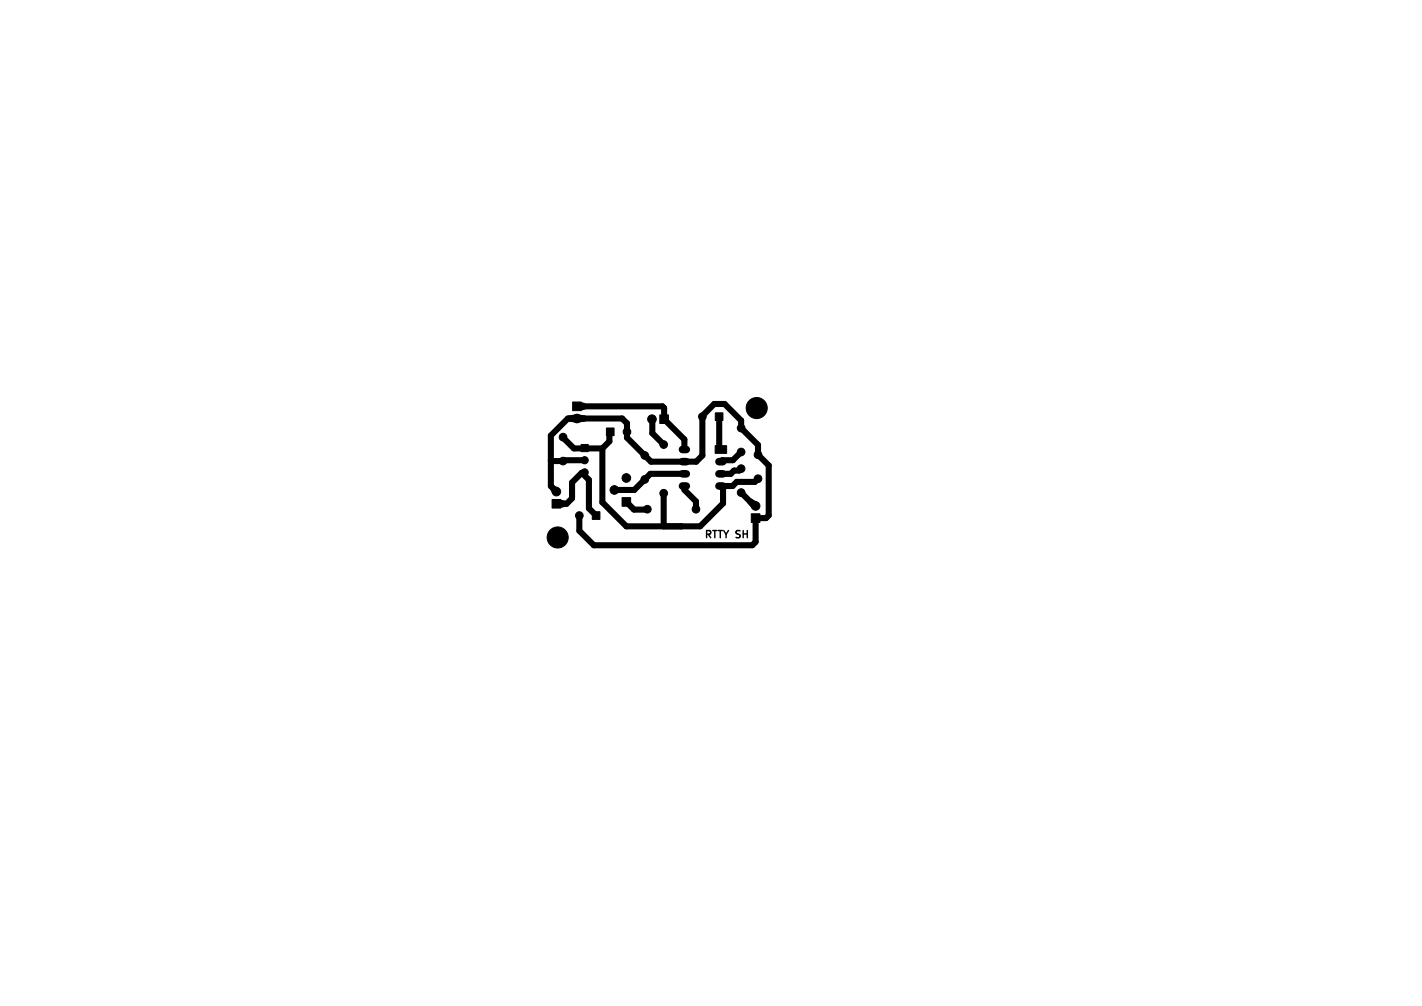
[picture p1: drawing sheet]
<svg xmlns="http://www.w3.org/2000/svg" width="297mm" height="210mm" viewBox="0 0 297 210" stroke-linecap="round" stroke-linejoin="round" font-family="sans-serif">
<defs><g id="words">
<text font-size="2.1" x="147" y="112.5">RTTY SH</text>
</g></defs>
<g fill="#000" stroke="#000" stroke-width=".21">
<path d="M119.6 83.9h1.8v1.8h-1.8zM121.4 92.8h1.5v1.5h-1.5zM126.7 89.4h1.6v1.6h-1.6zM137.8 86.6h1.8v1.8h-1.8zM149.4 86.2h1.6v1.6h-1.6zM149.4 93h2.4v1.6h-2.4zM115.3 104.3h1.8v1.8h-1.8zM123.7 106.8h1.6v1.6h-1.6zM129.9 103.9h1.8v1.8h-1.8zM156.9 107.3h1.8v1.8h-1.8z"/>
<circle cx="117.6" cy="91.2" r=".8"/>
<circle cx="117.6" cy="96.2" r=".8"/>
<circle cx="120.5" cy="87.4" r=".9"/>
<circle cx="122.1" cy="96.1" r=".75"/>
<circle cx="122.1" cy="98.6" r=".75"/>
<circle cx="130.8" cy="99.8" r=".9"/>
<circle cx="131" cy="90.1" r=".8"/>
<circle cx="134.7" cy="95.1" r=".8"/>
<circle cx="136.2" cy="87.5" r=".9"/>
<circle cx="138.6" cy="92.8" r=".8"/>
<circle cx="146.7" cy="87" r=".8"/>
<circle cx="154.8" cy="97.8" r=".8"/>
<circle cx="154.8" cy="94.4" r=".8"/>
<circle cx="154.8" cy="89.4" r=".8"/>
<circle cx="158" cy="85.2" r="2.2"/>
<circle cx="158.3" cy="99.9" r=".8"/>
<circle cx="158.3" cy="94.9" r=".8"/>
<circle cx="116.2" cy="102.6" r=".9"/>
<circle cx="116.5" cy="112.2" r="2.2"/>
<circle cx="121" cy="107.6" r=".8"/>
<circle cx="128.3" cy="102.3" r=".9"/>
<circle cx="134.7" cy="100.1" r=".8"/>
<circle cx="135.2" cy="106.3" r=".8"/>
<circle cx="138.6" cy="103" r=".8"/>
<circle cx="145.4" cy="106.3" r=".8"/>
<circle cx="154.8" cy="102.8" r=".8"/>
<circle cx="157.8" cy="105.6" r=".9"/>
</g>
<path d="M142.5 96.4h.8M142.5 98.9h.8M142.5 93.8h.8M150.2 96.4h.8M150.2 98.9h.8M142.5 101.5h.8M150.2 101.5h.8" fill="none" stroke="#000" stroke-width="1.6"/>
<g fill="none" stroke="#000" stroke-width="1.3">
<path d="M117.6 91.3l2.3 2.3h5.9M120.5 84.8h17.9l.3 .4v2.3l4.2 4.2v2.1M122.1 96.1l-7 .1M125.8 93.6v11.3l5 5h15.4l4.8-4.8v-3.2l-.4-.4h2.4l.9-.9h3.8l.6-.7M127.3 91v1.1l-1.5 1.5M136.2 87.5v2.9l2.4 2.4M142.9 98.9h-7.1l-3.3 3.4h-4.2M150.2 87v6.5l.4 .3M154.8 94.4l-1.7 1.7h-2.2l-.3 .3M154.8 97.8l-.4 .4h-1.1l-.7 .7h-2M116.2 102.6l-1.1-1.1v-10.6l3.5-3.5h11.3l1.1 1v3l5 5h9.4l1.3-1.3v-8.3l2.5-2.5h2.1l3.5 3.5v1.6l3.5 3.5v2l2.3 2.3v10.4l-.6 .6h-2.2v4.9l-.7 .7h-33.1l-3-3v-3.2M116.2 105.2h2.1l1.2-1.2v-3.3l2-2 1.5 1.5v5.9l1.5 1.5"/>
<path d="M130.8 104.8l1.6 1.6 2.8-.1M138.6 103v6.9M142.9 101.5v.8l2.5 2.4v1.6M154.8 102.8l2.8 2.8"/>
</g>
<path d="M118.7 86.7l1.8-.2v1.8l-1.8-.3zM120.5 86.5l1.8 .2v1.3l-1.8 .3zM120.5 84.8l.9-.9 .9 .3v1.3l-.9 .2zM114.4 101.3a2.17 2.17 0 0 1 2.1 .5l-.3 .8-.8 .4zM116.2 105.2l.9-.9 .9 .2v1.3l-.9 .3zM156 104.9l.9-.9 1.3 .8a2.27 2.27 0 0 1-1 1.4z" fill="#000"/>
<use href="#words"/>
</svg>
